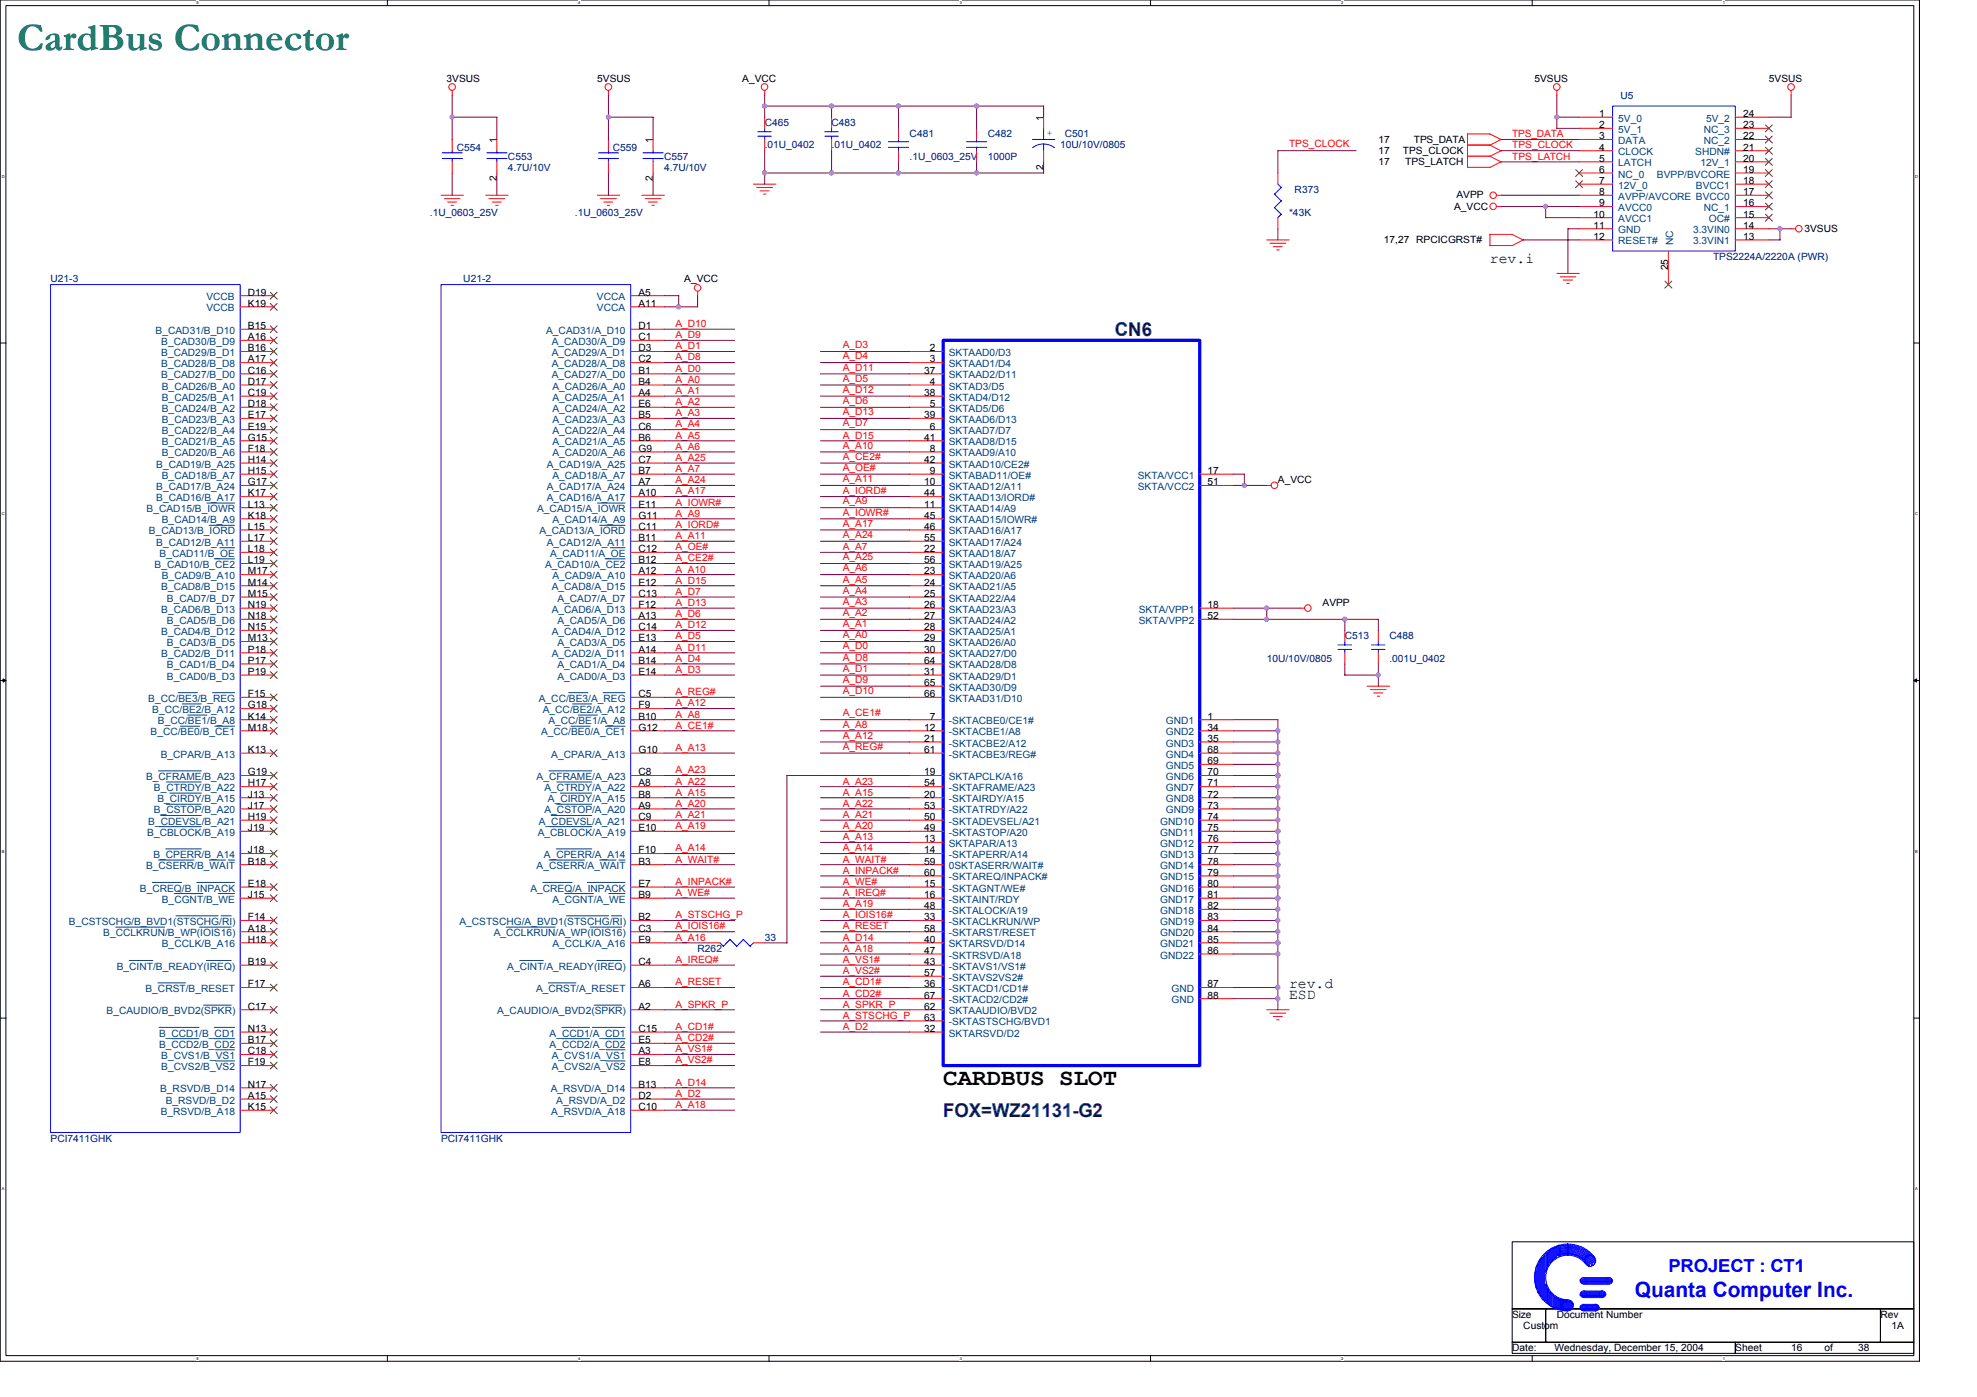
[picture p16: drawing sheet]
<svg xmlns="http://www.w3.org/2000/svg" width="297mm" height="210mm" viewBox="0 0 297 210" stroke-linecap="round" stroke-linejoin="round" font-family="sans-serif">
<defs><g id="words">
<text font-size="5.9" fill="#008040" x="2.6" y="7.6">CardBus Connector</text>
<text font-size="3.5" x="141.7" y="163.1">CARDBUS SLOT</text>
<text font-size="3.2" fill="#00f" x="245.6" y="194.9">Quanta Computer Inc.</text>
<g font-size="2.9" fill="#000080">
<text x="167.5" y="50.4">CN6</text>
<text x="141.7" y="167.8">FOX=WZ21131-G2</text>
</g>
<text font-size="2.7" fill="#00f" x="250.7" y="191.1">PROJECT : CT1</text>
<g font-size="2.2">
<text x="223.9" y="39.5">rev.i</text>
<text x="193.7" y="148.4">rev.d</text>
<text x="193.7" y="150.1">ESD</text>
</g>
<g font-size="1.5">
<text x="67.1" y="12.3">3VSUS</text>
<text x="89.7" y="12.3">5VSUS</text>
<text x="111.5" y="12.3">A_VCC</text>
<text x="230.5" y="12.3">5VSUS</text>
<text x="240.3" y="17.6">1</text>
<text x="261.9" y="17.6">24</text>
<text x="265.8" y="12.3">5VSUS</text>
<text x="74.6" y="21.5" transform="rotate(-90 74.6 21.5)">1</text>
<text x="98.1" y="21.5" transform="rotate(-90 98.1 21.5)">1</text>
<text x="156.8" y="18.1" transform="rotate(-90 156.8 18.1)">1</text>
<text x="207.1" y="23.2">17</text>
<text x="207.1" y="21.5">17</text>
<text x="210.8" y="23.2">TPS_CLOCK</text>
<text x="212.4" y="21.5">TPS_DATA</text>
<text x="240.3" y="19.3">2</text>
<text x="240.3" y="20.9">3</text>
<text x="240.3" y="22.6">4</text>
<text x="261.9" y="22.6">21</text>
<text x="261.9" y="20.9">22</text>
<text x="261.9" y="19.3">23</text>
<text x="74.6" y="27.2" transform="rotate(-90 74.6 27.2)">2</text>
<text x="98.1" y="27.2" transform="rotate(-90 98.1 27.2)">2</text>
<text x="156.8" y="25.6" transform="rotate(-90 156.8 25.6)">2</text>
<text x="207.1" y="24.8">17</text>
<text x="211.1" y="24.8">TPS_LATCH</text>
<text x="218.8" y="29.7">AVPP</text>
<text x="240.3" y="24.3">5</text>
<text x="240.3" y="26">6</text>
<text x="240.3" y="29.3">8</text>
<text x="240.3" y="27.6">7</text>
<text x="261.9" y="29.3">17</text>
<text x="261.9" y="27.6">18</text>
<text x="261.9" y="26">19</text>
<text x="261.9" y="24.3">20</text>
<text x="218.5" y="31.5">A_VCC</text>
<text x="239.4" y="32.7">10</text>
<text x="239.4" y="34.4">11</text>
<text x="240.3" y="31">9</text>
<text x="261.9" y="34.4">14</text>
<text x="261.9" y="32.7">15</text>
<text x="261.9" y="31">16</text>
<text x="271.1" y="34.9">3VSUS</text>
<text x="207.9" y="36.6">17,27 RPCICGRST#</text>
<text x="239.4" y="36">12</text>
<text x="250.7" y="40.6" transform="rotate(-90 250.7 40.6)">25</text>
<text x="261.9" y="36">13</text>
<text x="37.2" y="44.4">D19</text>
<text x="37.2" y="46.1">K19</text>
<text x="95.9" y="46.1">A11</text>
<text x="95.9" y="44.4">A5</text>
<text x="102.8" y="42.4">A_VCC</text>
<text x="37.2" y="49.4">B15</text>
<text x="37.2" y="51.1">A16</text>
<text x="37.2" y="52.8">B16</text>
<text x="95.9" y="52.8">D3</text>
<text x="95.9" y="51.1">C1</text>
<text x="95.9" y="49.4">D1</text>
<text x="139.7" y="52.8">2</text>
<text x="37.2" y="54.5">A17</text>
<text x="37.2" y="56.2">C16</text>
<text x="37.2" y="57.8">D17</text>
<text x="37.2" y="59.5">C19</text>
<text x="95.9" y="59.5">A4</text>
<text x="95.9" y="57.8">B4</text>
<text x="95.9" y="56.2">B1</text>
<text x="95.9" y="54.5">C2</text>
<text x="138.8" y="56.2">37</text>
<text x="138.8" y="59.5">38</text>
<text x="139.7" y="54.5">3</text>
<text x="139.7" y="57.8">4</text>
<text x="37.2" y="61.2">D18</text>
<text x="37.2" y="62.8">E17</text>
<text x="37.2" y="64.5">E19</text>
<text x="95.9" y="64.5">C6</text>
<text x="95.9" y="62.8">B5</text>
<text x="95.9" y="61.2">E6</text>
<text x="138.8" y="62.8">39</text>
<text x="139.7" y="61.2">5</text>
<text x="139.7" y="64.5">6</text>
<text x="37.2" y="66.2">G15</text>
<text x="37.2" y="67.9">F18</text>
<text x="37.2" y="69.6">H14</text>
<text x="37.2" y="71.2">H15</text>
<text x="95.9" y="71.2">B7</text>
<text x="95.9" y="69.6">C7</text>
<text x="95.9" y="67.9">G9</text>
<text x="95.9" y="66.2">B6</text>
<text x="138.8" y="66.2">41</text>
<text x="138.8" y="69.6">42</text>
<text x="139.7" y="67.9">8</text>
<text x="139.7" y="71.2">9</text>
<text x="181.4" y="71.2">17</text>
<text x="37.2" y="72.9">G17</text>
<text x="37.2" y="74.6">K17</text>
<text x="37.2" y="76.3">L13</text>
<text x="37.2" y="77.9">K18</text>
<text x="95.9" y="76.3">E11</text>
<text x="95.9" y="77.9">G11</text>
<text x="95.9" y="74.6">A10</text>
<text x="95.9" y="72.9">A7</text>
<text x="138.8" y="72.9">10</text>
<text x="138.8" y="74.6">44</text>
<text x="138.8" y="76.3">11</text>
<text x="138.8" y="77.9">45</text>
<text x="181.4" y="72.9">51</text>
<text x="192" y="72.6">A_VCC</text>
<text x="37.2" y="79.6">L15</text>
<text x="37.2" y="81.3">L17</text>
<text x="37.2" y="83">L18</text>
<text x="95.9" y="83">C12</text>
<text x="95.9" y="79.6">C11</text>
<text x="95.9" y="81.3">B11</text>
<text x="138.8" y="79.6">46</text>
<text x="138.8" y="81.3">55</text>
<text x="138.8" y="83">22</text>
<text x="37.2" y="84.6">L19</text>
<text x="37.2" y="86.3">M17</text>
<text x="37.2" y="88">M14</text>
<text x="37.2" y="89.7">M15</text>
<text x="95.9" y="89.7">C13</text>
<text x="95.9" y="88">E12</text>
<text x="95.9" y="86.3">A12</text>
<text x="95.9" y="84.6">B12</text>
<text x="138.8" y="84.6">56</text>
<text x="138.8" y="86.3">23</text>
<text x="138.8" y="88">24</text>
<text x="138.8" y="89.7">25</text>
<text x="37.2" y="91.4">N19</text>
<text x="37.2" y="93">N18</text>
<text x="37.2" y="94.7">N15</text>
<text x="95.9" y="94.7">C14</text>
<text x="95.9" y="91.4">F12</text>
<text x="95.9" y="93">A13</text>
<text x="138.8" y="91.4">26</text>
<text x="138.8" y="93">27</text>
<text x="138.8" y="94.7">28</text>
<text x="181.4" y="91.4">18</text>
<text x="181.4" y="93">52</text>
<text x="198.7" y="91.1">AVPP</text>
<text x="37.2" y="96.4">M13</text>
<text x="37.2" y="98.1">P18</text>
<text x="37.2" y="99.7">P17</text>
<text x="37.2" y="101.4">P19</text>
<text x="95.9" y="101.4">E14</text>
<text x="95.9" y="98.1">A14</text>
<text x="95.9" y="99.7">B14</text>
<text x="95.9" y="96.4">E13</text>
<text x="138.8" y="96.4">29</text>
<text x="138.8" y="98.1">30</text>
<text x="138.8" y="99.7">64</text>
<text x="138.8" y="101.4">31</text>
<text x="37.2" y="104.8">F15</text>
<text x="37.2" y="106.4">G18</text>
<text x="95.9" y="106.4">F9</text>
<text x="95.9" y="104.8">C5</text>
<text x="138.8" y="103.1">65</text>
<text x="138.8" y="104.8">66</text>
<text x="37.2" y="108.1">K14</text>
<text x="37.2" y="109.8">M18</text>
<text x="37.2" y="113.1">K13</text>
<text x="95.9" y="109.8">G12</text>
<text x="95.9" y="108.1">B10</text>
<text x="95.9" y="113.1">G10</text>
<text x="138.8" y="109.8">12</text>
<text x="138.8" y="111.5">21</text>
<text x="138.8" y="113.1">61</text>
<text x="139.7" y="108.1">7</text>
<text x="181.4" y="108.1">1</text>
<text x="181.4" y="109.8">34</text>
<text x="181.4" y="111.5">35</text>
<text x="181.4" y="113.1">68</text>
<text x="37.2" y="116.5">G19</text>
<text x="37.2" y="118.2">H17</text>
<text x="37.2" y="119.8">J13</text>
<text x="95.9" y="118.2">A8</text>
<text x="95.9" y="119.8">B8</text>
<text x="95.9" y="116.5">C8</text>
<text x="138.8" y="116.5">19</text>
<text x="138.8" y="118.2">54</text>
<text x="138.8" y="119.8">20</text>
<text x="181.4" y="114.8">69</text>
<text x="181.4" y="116.5">70</text>
<text x="181.4" y="118.2">71</text>
<text x="181.4" y="119.8">72</text>
<text x="37.2" y="121.5">J17</text>
<text x="37.2" y="123.2">H19</text>
<text x="37.2" y="124.9">J19</text>
<text x="95.9" y="124.9">E10</text>
<text x="95.9" y="121.5">A9</text>
<text x="95.9" y="123.2">C9</text>
<text x="138.8" y="121.5">53</text>
<text x="138.8" y="123.2">50</text>
<text x="138.8" y="124.9">49</text>
<text x="181.4" y="121.5">73</text>
<text x="181.4" y="123.2">74</text>
<text x="181.4" y="124.9">75</text>
<text x="37.2" y="128.2">J18</text>
<text x="37.2" y="129.9">B18</text>
<text x="95.9" y="128.2">F10</text>
<text x="95.9" y="129.9">B3</text>
<text x="138.8" y="126.6">13</text>
<text x="138.8" y="128.2">14</text>
<text x="138.8" y="129.9">59</text>
<text x="138.8" y="131.6">60</text>
<text x="181.4" y="126.6">76</text>
<text x="181.4" y="128.2">77</text>
<text x="181.4" y="129.9">78</text>
<text x="181.4" y="131.6">79</text>
<text x="37.2" y="133.3">E18</text>
<text x="37.2" y="134.9">J15</text>
<text x="95.9" y="134.9">B9</text>
<text x="95.9" y="133.3">E7</text>
<text x="138.8" y="133.3">15</text>
<text x="138.8" y="134.9">16</text>
<text x="138.8" y="136.6">48</text>
<text x="181.4" y="133.3">80</text>
<text x="181.4" y="134.9">81</text>
<text x="181.4" y="136.6">82</text>
<text x="37.2" y="138.3">F14</text>
<text x="37.2" y="140">A18</text>
<text x="37.2" y="141.6">H18</text>
<text x="95.9" y="141.6">E9</text>
<text x="95.9" y="138.3">B2</text>
<text x="95.9" y="140">C3</text>
<text x="138.8" y="138.3">33</text>
<text x="138.8" y="140">58</text>
<text x="138.8" y="141.6">40</text>
<text x="138.8" y="143.3">47</text>
<text x="181.4" y="138.3">83</text>
<text x="181.4" y="140">84</text>
<text x="181.4" y="141.6">85</text>
<text x="181.4" y="143.3">86</text>
<text x="37.2" y="145">B19</text>
<text x="37.2" y="148.4">F17</text>
<text x="95.9" y="148.4">A6</text>
<text x="95.9" y="145">C4</text>
<text x="138.8" y="145">43</text>
<text x="138.8" y="146.7">57</text>
<text x="138.8" y="148.4">36</text>
<text x="181.4" y="148.4">87</text>
<text x="37.2" y="151.7">C17</text>
<text x="37.2" y="155">N13</text>
<text x="95.9" y="155">C15</text>
<text x="95.9" y="151.7">A2</text>
<text x="138.8" y="150">67</text>
<text x="138.8" y="153.4">63</text>
<text x="138.8" y="155">32</text>
<text x="138.8" y="151.7">62</text>
<text x="181.4" y="150">88</text>
<text x="37.2" y="156.7">B17</text>
<text x="37.2" y="158.4">C18</text>
<text x="37.2" y="160.1">F19</text>
<text x="95.9" y="160.1">E8</text>
<text x="95.9" y="158.4">A3</text>
<text x="95.9" y="156.7">E5</text>
<text x="37.2" y="163.4">N17</text>
<text x="37.2" y="165.1">A15</text>
<text x="37.2" y="166.8">K15</text>
<text x="95.9" y="163.4">B13</text>
<text x="95.9" y="166.8">C10</text>
<text x="95.9" y="165.1">D2</text>
<text x="227.2" y="198">Size</text>
<text x="227.2" y="203">Date:</text>
<text x="228.9" y="199.7">Custom</text>
<text x="233.6" y="203">Wednesday, December 15, 2004</text>
<text x="233.9" y="198">Document Number</text>
<text x="260.7" y="203">Sheet</text>
<text x="269.1" y="203">16</text>
<text x="274.1" y="203">of</text>
<text x="279.2" y="203">38</text>
<text x="282.5" y="198">Rev</text>
<text x="284.2" y="199.7">1A</text>
</g>
<g font-size="1.5" fill="#000080">
<text x="243.5" y="14.9">U5</text>
<text x="68.6" y="22.6">C554</text>
<text x="92.1" y="22.6">C559</text>
<text x="114.9" y="19">C465</text>
<text x="114.9" y="22.3">.01U_0402</text>
<text x="124.9" y="19">C483</text>
<text x="124.9" y="22.3">.01U_0402</text>
<text x="136.7" y="20.6">C481</text>
<text x="148.4" y="20.6">C482</text>
<text x="159.3" y="22.3">10U/10V/0805</text>
<text x="160" y="20.6">C501</text>
<text x="76.3" y="24">C553</text>
<text x="76.3" y="25.7">4.7U/10V</text>
<text x="99.8" y="24">C557</text>
<text x="99.8" y="25.7">4.7U/10V</text>
<text x="136.7" y="24">.1U_0603_25V</text>
<text x="148.4" y="24">1000P</text>
<text x="194.5" y="29">R373</text>
<text x="64.6" y="32.4">.1U_0603_25V</text>
<text x="86.4" y="32.4">.1U_0603_25V</text>
<text x="193.7" y="32.4">*43K</text>
<text x="257.4" y="39.1">TPS2224A/2220A (PWR)</text>
<text x="7.6" y="42.4">U21-3</text>
<text x="69.6" y="42.4">U21-2</text>
<text x="190.3" y="99.4">10U/10V/0805</text>
<text x="202.1" y="96.1">C513</text>
<text x="208.8" y="96.1">C488</text>
<text x="208.8" y="99.4">.001U_0402</text>
<text x="104.8" y="143">R262</text>
<text x="114.9" y="141.4">33</text>
<text x="7.6" y="171.5">PCI7411GHK</text>
<text x="66.3" y="171.5">PCI7411GHK</text>
</g>
<text font-size="1.5" fill="#00f" x="157.3" y="20.5">+</text>
<g font-size="1.5" fill="#f00">
<text x="193.7" y="22.1">TPS_CLOCK</text>
<text x="227.2" y="22.3">TPS_CLOCK</text>
<text x="227.2" y="20.6">TPS_DATA</text>
<text x="227.2" y="24">TPS_LATCH</text>
<text x="101.5" y="49.1">A_D10</text>
<text x="101.5" y="50.8">A_D9</text>
<text x="101.5" y="52.5">A_D1</text>
<text x="126.6" y="54">A_D4</text>
<text x="126.6" y="52.3">A_D3</text>
<text x="101.5" y="59.2">A_A1</text>
<text x="101.5" y="54.2">A_D8</text>
<text x="101.5" y="57.5">A_A0</text>
<text x="101.5" y="55.8">A_D0</text>
<text x="126.6" y="59">A_D12</text>
<text x="126.6" y="55.7">A_D11</text>
<text x="126.6" y="57.4">A_D5</text>
<text x="101.5" y="62.5">A_A3</text>
<text x="101.5" y="65.9">A_A5</text>
<text x="101.5" y="64.2">A_A4</text>
<text x="101.5" y="60.9">A_A2</text>
<text x="126.6" y="65.9">A_D15</text>
<text x="126.6" y="62.4">A_D13</text>
<text x="126.6" y="60.7">A_D6</text>
<text x="126.6" y="64.1">A_D7</text>
<text x="101.5" y="70.9">A_A7</text>
<text x="101.5" y="67.6">A_A6</text>
<text x="101.5" y="69.3">A_A25</text>
<text x="126.6" y="69.1">A_CE2#</text>
<text x="126.6" y="67.4">A_A10</text>
<text x="126.6" y="70.8">A_OE#</text>
<text x="101.5" y="76">A_IOWR#</text>
<text x="101.5" y="77.6">A_A9</text>
<text x="101.5" y="74.3">A_A17</text>
<text x="101.5" y="72.6">A_A24</text>
<text x="126.6" y="77.5">A_IOWR#</text>
<text x="126.6" y="75.8">A_A9</text>
<text x="126.6" y="72.4">A_A11</text>
<text x="126.6" y="74.3">A_IORD#</text>
<text x="101.5" y="82.7">A_OE#</text>
<text x="101.5" y="79.3">A_IORD#</text>
<text x="101.5" y="81">A_A11</text>
<text x="126.6" y="80.8">A_A24</text>
<text x="126.6" y="79.1">A_A17</text>
<text x="126.6" y="82.7">A_A7</text>
<text x="101.5" y="86">A_A10</text>
<text x="101.5" y="87.7">A_D15</text>
<text x="101.5" y="89.4">A_D7</text>
<text x="101.5" y="84.3">A_CE2#</text>
<text x="126.6" y="87.5">A_A5</text>
<text x="126.6" y="85.9">A_A6</text>
<text x="126.6" y="84.2">A_A25</text>
<text x="126.6" y="89.2">A_A4</text>
<text x="101.5" y="92.7">A_D6</text>
<text x="101.5" y="91.1">A_D13</text>
<text x="101.5" y="94.4">A_D12</text>
<text x="126.6" y="90.9">A_A3</text>
<text x="126.6" y="92.6">A_A2</text>
<text x="126.6" y="95.9">A_A0</text>
<text x="126.6" y="94.2">A_A1</text>
<text x="101.5" y="96.1">A_D5</text>
<text x="101.5" y="101.1">A_D3</text>
<text x="101.5" y="99.4">A_D4</text>
<text x="101.5" y="97.7">A_D11</text>
<text x="126.6" y="97.6">A_D0</text>
<text x="126.6" y="100.9">A_D1</text>
<text x="126.6" y="99.3">A_D8</text>
<text x="101.5" y="104.5">A_REG#</text>
<text x="101.5" y="106.1">A_A12</text>
<text x="101.5" y="107.8">A_A8</text>
<text x="126.6" y="102.6">A_D9</text>
<text x="126.6" y="107.7">A_CE1#</text>
<text x="126.6" y="104.3">A_D10</text>
<text x="101.5" y="112.8">A_A13</text>
<text x="101.5" y="109.5">A_CE1#</text>
<text x="126.6" y="111">A_A12</text>
<text x="126.6" y="112.7">A_REG#</text>
<text x="126.6" y="109.3">A_A8</text>
<text x="101.5" y="119.5">A_A15</text>
<text x="101.5" y="116.2">A_A23</text>
<text x="101.5" y="117.9">A_A22</text>
<text x="126.6" y="117.9">A_A23</text>
<text x="126.6" y="119.6">A_A15</text>
<text x="101.5" y="124.6">A_A19</text>
<text x="101.5" y="122.9">A_A21</text>
<text x="101.5" y="121.2">A_A20</text>
<text x="126.6" y="121.2">A_A22</text>
<text x="126.6" y="124.6">A_A20</text>
<text x="126.6" y="122.9">A_A21</text>
<text x="101.5" y="129.6">A_WAIT#</text>
<text x="101.5" y="127.9">A_A14</text>
<text x="126.6" y="131.3">A_INPACK#</text>
<text x="126.6" y="126.3">A_A13</text>
<text x="126.6" y="127.9">A_A14</text>
<text x="126.6" y="129.6">A_WAIT#</text>
<text x="101.5" y="133">A_INPACK#</text>
<text x="101.5" y="138">A_STSCHG_P</text>
<text x="101.5" y="134.6">A_WE#</text>
<text x="126.6" y="138">A_IOIS16#</text>
<text x="126.6" y="134.6">A_IREQ#</text>
<text x="126.6" y="136.3">A_A19</text>
<text x="126.6" y="133">A_WE#</text>
<text x="101.5" y="139.7">A_IOIS16#</text>
<text x="101.5" y="141.4">A_A16</text>
<text x="126.6" y="139.7">A_RESET</text>
<text x="126.6" y="143">A_A18</text>
<text x="126.6" y="141.4">A_D14</text>
<text x="101.5" y="144.7">A_IREQ#</text>
<text x="101.5" y="148">A_RESET</text>
<text x="126.6" y="146.4">A_VS2#</text>
<text x="126.6" y="149.7">A_CD2#</text>
<text x="126.6" y="144.7">A_VS1#</text>
<text x="126.6" y="148">A_CD1#</text>
<text x="101.5" y="154.7">A_CD1#</text>
<text x="101.5" y="151.4">A_SPKR_P</text>
<text x="126.6" y="153.1">A_STSCHG_P</text>
<text x="126.6" y="154.8">A_D2</text>
<text x="126.6" y="151.4">A_SPKR_P</text>
<text x="101.5" y="156.4">A_CD2#</text>
<text x="101.5" y="159.8">A_VS2#</text>
<text x="101.5" y="158.1">A_VS1#</text>
<text x="101.5" y="164.8">A_D2</text>
<text x="101.5" y="166.5">A_A18</text>
<text x="101.5" y="163.1">A_D14</text>
</g>
<g font-size="1.5" fill="#004080">
<text x="243.1" y="18.3">5V_0</text>
<text x="243.1" y="20">5V_1</text>
<text x="243.1" y="21.6">DATA</text>
<text x="243.1" y="23.3">CLOCK</text>
<text x="254.7" y="23.3">SHDN#</text>
<text x="256" y="21.6">NC_2</text>
<text x="256" y="20">NC_3</text>
<text x="256.3" y="18.3">5V_2</text>
<text x="243.1" y="25">LATCH</text>
<text x="243.1" y="26.7">NC_0</text>
<text x="243.1" y="28.3">12V_0</text>
<text x="249" y="26.7">BVPP/BVCORE</text>
<text x="254.8" y="28.3">BVCC1</text>
<text x="255.5" y="25">12V_1</text>
<text x="243.1" y="30">AVPP/AVCORE BVCC0</text>
<text x="243.1" y="31.7">AVCC0</text>
<text x="243.1" y="33.4">AVCC1</text>
<text x="243.1" y="35.1">GND</text>
<text x="254.4" y="35.1">3.3VIN0</text>
<text x="256" y="31.7">NC_1</text>
<text x="256.7" y="33.4">OC#</text>
<text x="243.1" y="36.7">RESET#</text>
<text x="251.4" y="36.9" transform="rotate(-90 251.4 36.9)">NC</text>
<text x="254.4" y="36.7">3.3VIN1</text>
<text x="31" y="45.1">VCCB</text>
<text x="31" y="46.8">VCCB</text>
<text x="89.7" y="46.8">VCCA</text>
<text x="89.7" y="45.1">VCCA</text>
<text x="23.4" y="50.1">B_CAD31/B_D10</text>
<text x="24.2" y="51.8">B_CAD30/B_D9</text>
<text x="24.2" y="53.5">B_CAD29/B_D1</text>
<text x="82.1" y="50.1">A_CAD31/A_D10</text>
<text x="82.9" y="53.5">A_CAD29/A_D1</text>
<text x="82.9" y="51.8">A_CAD30/A_D9</text>
<text x="142.6" y="53.5">SKTAAD0/D3</text>
<text x="24.2" y="55.2">B_CAD28/B_D8</text>
<text x="24.2" y="56.9">B_CAD27/B_D0</text>
<text x="24.3" y="58.5">B_CAD26/B_A0</text>
<text x="82.9" y="56.9">A_CAD27/A_D0</text>
<text x="82.9" y="55.2">A_CAD28/A_D8</text>
<text x="83" y="58.5">A_CAD26/A_A0</text>
<text x="142.6" y="55.2">SKTAAD1/D4</text>
<text x="142.6" y="56.9">SKTAAD2/D11</text>
<text x="142.6" y="58.5">SKTAD3/D5</text>
<text x="24.3" y="60.2">B_CAD25/B_A1</text>
<text x="24.3" y="61.9">B_CAD24/B_A2</text>
<text x="24.3" y="63.5">B_CAD23/B_A3</text>
<text x="24.3" y="65.2">B_CAD22/B_A4</text>
<text x="83" y="65.2">A_CAD22/A_A4</text>
<text x="83" y="63.5">A_CAD23/A_A3</text>
<text x="83" y="61.9">A_CAD24/A_A2</text>
<text x="83" y="60.2">A_CAD25/A_A1</text>
<text x="142.6" y="60.2">SKTAD4/D12</text>
<text x="142.6" y="61.9">SKTAD5/D6</text>
<text x="142.6" y="63.5">SKTAAD6/D13</text>
<text x="142.6" y="65.2">SKTAAD7/D7</text>
<text x="23.5" y="70.3">B_CAD19/B_A25</text>
<text x="24.3" y="66.9">B_CAD21/B_A5</text>
<text x="24.3" y="68.6">B_CAD20/B_A6</text>
<text x="24.3" y="71.9">B_CAD18/B_A7</text>
<text x="82.1" y="70.3">A_CAD19/A_A25</text>
<text x="83" y="68.6">A_CAD20/A_A6</text>
<text x="83" y="66.9">A_CAD21/A_A5</text>
<text x="83" y="71.9">A_CAD18/A_A7</text>
<text x="142.6" y="66.9">SKTAAD8/D15</text>
<text x="142.6" y="68.6">SKTAAD9/A10</text>
<text x="142.6" y="70.3">SKTAAD10/CE2#</text>
<text x="142.6" y="71.9">SKTABAD11/OE#</text>
<text x="170.9" y="71.9">SKTA/VCC1</text>
<text x="22" y="77">B_CAD15/B_IOWR</text>
<text x="23.5" y="73.6">B_CAD17/B_A24</text>
<text x="23.5" y="75.3">B_CAD16/B_A17</text>
<text x="80.7" y="77">A_CAD15/A_IOWR</text>
<text x="82.1" y="75.3">A_CAD16/A_A17</text>
<text x="82.1" y="73.6">A_CAD17/A_A24</text>
<text x="142.6" y="73.6">SKTAAD12/A11</text>
<text x="142.6" y="75.3">SKTAAD13/IORD#</text>
<text x="142.6" y="77">SKTAAD14/A9</text>
<text x="170.9" y="73.6">SKTA/VCC2</text>
<text x="22.4" y="80.3">B_CAD13/B_IORD</text>
<text x="23.5" y="82">B_CAD12/B_A11</text>
<text x="24" y="83.7">B_CAD11/B_OE</text>
<text x="24.3" y="78.6">B_CAD14/B_A9</text>
<text x="81" y="80.3">A_CAD13/A_IORD</text>
<text x="82.1" y="82">A_CAD12/A_A11</text>
<text x="82.7" y="83.7">A_CAD11/A_OE</text>
<text x="83" y="78.6">A_CAD14/A_A9</text>
<text x="142.6" y="78.6">SKTAAD15/IOWR#</text>
<text x="142.6" y="80.3">SKTAAD16/A17</text>
<text x="142.6" y="82">SKTAAD17/A24</text>
<text x="142.6" y="83.7">SKTAAD18/A7</text>
<text x="23.2" y="85.3">B_CAD10/B_CE2</text>
<text x="24.2" y="88.7">B_CAD8/B_D15</text>
<text x="24.3" y="87">B_CAD9/B_A10</text>
<text x="81.9" y="85.3">A_CAD10/A_CE2</text>
<text x="82.9" y="88.7">A_CAD8/A_D15</text>
<text x="83" y="87">A_CAD9/A_A10</text>
<text x="142.6" y="85.3">SKTAAD19/A25</text>
<text x="142.6" y="87">SKTAAD20/A6</text>
<text x="142.6" y="88.7">SKTAAD21/A5</text>
<text x="24.2" y="92.1">B_CAD6/B_D13</text>
<text x="24.2" y="95.4">B_CAD4/B_D12</text>
<text x="25.1" y="90.4">B_CAD7/B_D7</text>
<text x="25.1" y="93.7">B_CAD5/B_D6</text>
<text x="82.9" y="95.4">A_CAD4/A_D12</text>
<text x="82.9" y="92.1">A_CAD6/A_D13</text>
<text x="83.8" y="93.7">A_CAD5/A_D6</text>
<text x="83.8" y="90.4">A_CAD7/A_D7</text>
<text x="142.6" y="90.4">SKTAAD22/A4</text>
<text x="142.6" y="92.1">SKTAAD23/A3</text>
<text x="142.6" y="93.7">SKTAAD24/A2</text>
<text x="142.6" y="95.4">SKTAAD25/A1</text>
<text x="171.1" y="92.1">SKTA/VPP1</text>
<text x="171.1" y="93.7">SKTA/VPP2</text>
<text x="24.2" y="98.8">B_CAD2/B_D11</text>
<text x="25.1" y="97.1">B_CAD3/B_D5</text>
<text x="25.1" y="100.4">B_CAD1/B_D4</text>
<text x="82.9" y="98.8">A_CAD2/A_D11</text>
<text x="83.8" y="100.4">A_CAD1/A_D4</text>
<text x="83.8" y="97.1">A_CAD3/A_D5</text>
<text x="142.6" y="97.1">SKTAAD26/A0</text>
<text x="142.6" y="98.8">SKTAAD27/D0</text>
<text x="142.6" y="100.4">SKTAAD28/D8</text>
<text x="22.3" y="105.5">B_CC/BE3/B_REG</text>
<text x="22.9" y="107.1">B_CC/BE2/B_A12</text>
<text x="25.1" y="102.1">B_CAD0/B_D3</text>
<text x="81" y="105.5">A_CC/BE3/A_REG</text>
<text x="81.6" y="107.1">A_CC/BE2/A_A12</text>
<text x="83.8" y="102.1">A_CAD0/A_D3</text>
<text x="142.6" y="102.1">SKTAAD29/D1</text>
<text x="142.6" y="103.8">SKTAAD30/D9</text>
<text x="142.6" y="105.5">SKTAAD31/D10</text>
<text x="22.6" y="110.5">B_CC/BE0/B_CE1</text>
<text x="23.7" y="108.8">B_CC/BE1/B_A8</text>
<text x="24.1" y="113.8">B_CPAR/B_A13</text>
<text x="81.3" y="110.5">A_CC/BE0/A_CE1</text>
<text x="82.4" y="108.8">A_CC/BE1/A_A8</text>
<text x="82.8" y="113.8">A_CPAR/A_A13</text>
<text x="142.6" y="108.8">-SKTACBE0/CE1#</text>
<text x="142.6" y="110.5">-SKTACBE1/A8</text>
<text x="142.6" y="112.2">-SKTACBE2/A12</text>
<text x="142.6" y="113.8">-SKTACBE3/REG#</text>
<text x="175.2" y="108.8">GND1</text>
<text x="175.2" y="110.5">GND2</text>
<text x="175.2" y="112.2">GND3</text>
<text x="175.2" y="113.8">GND4</text>
<text x="21.9" y="117.2">B_CFRAME/B_A23</text>
<text x="23.1" y="118.9">B_CTRDY/B_A22</text>
<text x="80.6" y="117.2">A_CFRAME/A_A23</text>
<text x="81.8" y="118.9">A_CTRDY/A_A22</text>
<text x="142.6" y="117.2">SKTAPCLK/A16</text>
<text x="142.6" y="118.9">-SKTAFRAME/A23</text>
<text x="175.2" y="115.5">GND5</text>
<text x="175.2" y="117.2">GND6</text>
<text x="175.2" y="118.9">GND7</text>
<text x="22.1" y="125.6">B_CBLOCK/B_A19</text>
<text x="22.3" y="123.9">B_CDEVSL/B_A21</text>
<text x="23.1" y="122.2">B_CSTOP/B_A20</text>
<text x="23.6" y="120.5">B_CIRDY/B_A15</text>
<text x="80.8" y="125.6">A_CBLOCK/A_A19</text>
<text x="81" y="123.9">A_CDEVSL/A_A21</text>
<text x="81.8" y="122.2">A_CSTOP/A_A20</text>
<text x="82.3" y="120.5">A_CIRDY/A_A15</text>
<text x="142.6" y="120.5">-SKTAIRDY/A15</text>
<text x="142.6" y="122.2">-SKTATRDY/A22</text>
<text x="142.6" y="123.9">-SKTADEVSEL/A21</text>
<text x="142.6" y="125.6">-SKTASTOP/A20</text>
<text x="174.3" y="123.9">GND10</text>
<text x="174.3" y="125.6">GND11</text>
<text x="175.2" y="120.5">GND8</text>
<text x="175.2" y="122.2">GND9</text>
<text x="21.9" y="130.6">B_CSERR/B_WAIT</text>
<text x="23" y="128.9">B_CPERR/B_A14</text>
<text x="80.6" y="130.6">A_CSERR/A_WAIT</text>
<text x="81.7" y="128.9">A_CPERR/A_A14</text>
<text x="142.6" y="127.3">SKTAPAR/A13</text>
<text x="142.6" y="128.9">-SKTAPERR/A14</text>
<text x="142.6" y="130.6">0SKTASERR/WAIT#</text>
<text x="174.3" y="127.3">GND12</text>
<text x="174.3" y="128.9">GND13</text>
<text x="174.3" y="130.6">GND14</text>
<text x="21" y="134">B_CREQ/B_INPACK</text>
<text x="24.3" y="135.6">B_CGNT/B_WE</text>
<text x="79.7" y="134">A_CREQ/A_INPACK</text>
<text x="83" y="135.6">A_CGNT/A_WE</text>
<text x="142.6" y="132.3">-SKTAREQ/INPACK#</text>
<text x="142.6" y="134">-SKTAGNT/WE#</text>
<text x="142.6" y="135.6">-SKTAINT/RDY</text>
<text x="142.6" y="137.3">-SKTALOCK/A19</text>
<text x="174.3" y="132.3">GND15</text>
<text x="174.3" y="134">GND16</text>
<text x="174.3" y="135.6">GND17</text>
<text x="174.3" y="137.3">GND18</text>
<text x="10.3" y="139">B_CSTSCHG/B_BVD1(STSCHG/RI)</text>
<text x="15.5" y="140.7">B_CCLKRUN/B_WP(IOIS16)</text>
<text x="24.3" y="142.3">B_CCLK/B_A16</text>
<text x="69" y="139">A_CSTSCHG/A_BVD1(STSCHG/RI)</text>
<text x="74.2" y="140.7">A_CCLKRUN/A_WP(IOIS16)</text>
<text x="83" y="142.3">A_CCLK/A_A16</text>
<text x="142.6" y="139">-SKTACLKRUN/WP</text>
<text x="142.6" y="140.7">-SKTARST/RESET</text>
<text x="142.6" y="142.3">SKTARSVD/D14</text>
<text x="174.3" y="139">GND19</text>
<text x="174.3" y="140.7">GND20</text>
<text x="174.3" y="142.3">GND21</text>
<text x="17.5" y="145.7">B_CINT/B_READY(IREQ)</text>
<text x="21.9" y="149.1">B_CRST/B_RESET</text>
<text x="76.2" y="145.7">A_CINT/A_READY(IREQ)</text>
<text x="80.5" y="149.1">A_CRST/A_RESET</text>
<text x="142.6" y="144">-SKTRSVD/A18</text>
<text x="142.6" y="145.7">-SKTAVS1/VS1#</text>
<text x="142.6" y="147.4">-SKTAVS2VS2#</text>
<text x="142.6" y="149.1">-SKTACD1/CD1#</text>
<text x="174.3" y="144">GND22</text>
<text x="176" y="149.1">GND</text>
<text x="16" y="152.4">B_CAUDIO/B_BVD2(SPKR)</text>
<text x="23.9" y="155.7">B_CCD1/B_CD1</text>
<text x="74.7" y="152.4">A_CAUDIO/A_BVD2(SPKR)</text>
<text x="82.6" y="155.7">A_CCD1/A_CD1</text>
<text x="142.6" y="150.7">-SKTACD2/CD2#</text>
<text x="142.6" y="154.1">-SKTASTSCHG/BVD1</text>
<text x="142.6" y="155.7">SKTARSVD/D2</text>
<text x="142.6" y="152.4">SKTAAUDIO/BVD2</text>
<text x="176" y="150.7">GND</text>
<text x="23.9" y="157.4">B_CCD2/B_CD2</text>
<text x="24.2" y="159.1">B_CVS1/B_VS1</text>
<text x="24.2" y="160.8">B_CVS2/B_VS2</text>
<text x="82.6" y="157.4">A_CCD2/A_CD2</text>
<text x="82.9" y="159.1">A_CVS1/A_VS1</text>
<text x="82.9" y="160.8">A_CVS2/A_VS2</text>
<text x="24.1" y="164.1">B_RSVD/B_D14</text>
<text x="24.1" y="167.5">B_RSVD/B_A18</text>
<text x="24.9" y="165.8">B_RSVD/B_D2</text>
<text x="82.7" y="164.1">A_RSVD/A_D14</text>
<text x="82.8" y="167.5">A_RSVD/A_A18</text>
<text x="83.6" y="165.8">A_RSVD/A_D2</text>
</g>
<g font-size=".6">
<text x="29.5" y=".6">5</text>
<text x="86.9" y=".6">4</text>
<text x="144.2" y=".6">3</text>
<text x="201.5" y=".6">2</text>
<text x="258.9" y=".6">1</text>
<text x=".3" y="26.7">D</text>
<text x="287.8" y="26.7">D</text>
<text x=".3" y="77.4">C</text>
<text x="287.8" y="77.4">C</text>
<text x=".3" y="128.1">B</text>
<text x="287.8" y="128.1">B</text>
<text x=".3" y="178.9">A</text>
<text x="287.8" y="178.9">A</text>
<text x="29.5" y="204.3">5</text>
<text x="86.9" y="204.3">4</text>
<text x="144.2" y="204.3">3</text>
<text x="201.5" y="204.3">2</text>
<text x="258.9" y="204.3">1</text>
</g>
</g></defs>
<path d="M0 0h288.4v204.5h-288.4zM.9 .8h286.6v202.9h-286.6z" fill="none" stroke="#000" stroke-width=".15"/>
<g fill="#fff">
<path d="M29.5 .1h.4v.7h-.4z"/>
<path d="M29.5 203.8h.4v.6h-.4z"/>
</g>
<path d="M58.2 0v.8M58.2 203.7v.8" fill="none" stroke="#000" stroke-width=".15"/>
<g fill="#fff">
<path d="M86.9 .1h.3v.7h-.3z"/>
<path d="M86.9 203.8h.3v.6h-.3z"/>
</g>
<path d="M115.5 0v.8M115.5 203.7v.8" fill="none" stroke="#000" stroke-width=".15"/>
<g fill="#fff">
<path d="M144.2 .1h.3v.7h-.3z"/>
<path d="M144.2 203.8h.3v.6h-.3z"/>
</g>
<path d="M172.9 0v.8M172.9 203.7v.8" fill="none" stroke="#000" stroke-width=".15"/>
<g fill="#fff">
<path d="M201.5 .1h.3v.7h-.3z"/>
<path d="M201.5 203.8h.3v.6h-.3z"/>
</g>
<path d="M230.2 0v.8M230.2 203.7v.8" fill="none" stroke="#000" stroke-width=".15"/>
<g fill="#fff">
<path d="M258.9 .1h.3v.7h-.3z"/>
<path d="M258.9 203.8h.3v.6h-.3z"/>
<path d="M.3 26.2h.4v.7h-.4z"/>
<path d="M287.8 26.2h.4v.7h-.4z"/>
<path d="M.3 76.9h.4v.7h-.4z"/>
<path d="M287.8 76.9h.4v.7h-.4z"/>
</g>
<path d="M0 51.5h.9M287.5 51.5h.9" fill="none" stroke="#000" stroke-width=".15"/>
<g fill="#fff">
<path d="M.3 127.6h.3v.7h-.3z"/>
<path d="M287.8 127.6h.3v.7h-.3z"/>
</g>
<path d="M0 102.3h.9M287.5 102.3h.9" fill="none" stroke="#000" stroke-width=".15"/>
<path d="M.5 102l.4 .3-.4 .2zM287.5 102.3l.5-.3v.5z" fill="#000" stroke="#000" stroke-width=".15"/>
<g fill="#fff">
<path d="M.3 178.3h.3v.7h-.3z"/>
<path d="M287.8 178.3h.3v.7h-.3z"/>
</g>
<path d="M0 153h.9M287.5 153h.9M227.2 196.7h5v5h-5zM227.2 186.6h60.3v10.1h-60.3zM232.2 196.7h50.3v5h-50.3zM282.5 196.7h5v5h-5zM227.2 201.7h33.5v1.6h-33.5zM260.7 201.7h26.8v1.6h-26.8z" fill="none" stroke="#000" stroke-width=".15"/>
<g fill="none" stroke="#f00" stroke-width=".15">
<path d="M67.9 13.6v.7M91.4 13.6v.7M114.9 13.6v.7M114.9 17.6v1.7M124.9 17.6v1.7M135 19.3v1.7M146.7 19.3v1.7M156.8 17.6v1.7M233.9 13.6v.7M237.3 17.6h5M237.3 19.3h5M260.7 17.6h5.1"/>
<path d="M260.7 19.3h5.1M269.1 13.6v.7M66.3 29.3h3.3M66.8 29.8h2.3M67.2 30.4h1.4M67.8 30.9h.3M67.9 21v1.6M67.9 24.3v1.7M73 29.3h3.3M73.5 29.8h2.3M74 30.4h1.3M74.5 30.9h.3"/>
<path d="M74.7 21v1.6M74.7 24.3v1.7M89.7 29.3h3.4M90.2 29.8h2.4M90.7 30.4h1.4M91.2 30.9h.4M91.4 21v1.6M91.4 24.3v1.7M96.4 29.3h3.4M96.9 29.8h2.4M97.4 30.4h1.4M98 30.9h.3"/>
<path d="M98.1 21v1.6M98.1 24.3v1.7M113.2 27.7h3.4M113.7 28.2h2.4M114.2 28.7h1.3M114.7 29.2h.4M114.9 21v1.6M124.9 21v1.6M135 22.6v1.7M146.7 22.6v1.7M156.8 22.6v1.7M190.3 36h3.4"/>
<path d="M190.8 36.6h2.4M191.3 37.1h1.4M191.8 37.5h.4M192 26v1.7M192 32.7v1.7M220.5 21.8h3.4l1.6 .9M220.5 23.5h3.4l1.6 .8M220.5 25.1h3.4M220.5 20.1v5M220.5 20.1h3.4l1.6 .9M223.8 36.9h3.4M223.9 35.2v1.7"/>
<path d="M223.9 35.2h3.3l1.7 .9M224.8 31h.7M224.8 29.3h.7M225.5 21l-1.7 .8M225.5 22.6l-1.7 .9M225.5 24.3l-1.7 .9M228.9 36l-1.7 .9M237.3 27.7h5M237.3 31h5M237.3 34.4h5M237.3 29.3h5M237.3 36h5"/>
<path d="M237.3 21h5M237.3 22.6h5M237.3 24.3h5M237.3 26h5M237.3 32.7h5M250.7 37.7v5.1M260.7 27.7h5.1M260.7 31h5.1M260.7 34.4h5.1M260.7 29.3h5.1M260.7 36h5.1M260.7 21h5.1"/>
<path d="M260.7 22.6h5.1M260.7 24.3h5.1M260.7 26h5.1M260.7 32.7h5.1M269.1 34.4h.7M36.1 59.5h5M36.1 57.8h5M36.1 56.2h5M36.1 54.5h5M36.1 52.8h5M36.1 51.1h5M36.1 49.5h5"/>
<path d="M36.1 46.1h5M36.1 44.4h5M94.8 59.5h5M94.8 57.8h5M94.8 56.2h5M94.8 54.5h5M94.8 52.8h5M94.8 51.1h5M94.8 49.5h5M94.8 46.1h5M94.8 44.4h5M104.8 43.8v.6"/>
<path d="M136.7 59.5h5M136.7 57.8h5M136.7 56.2h5M136.7 54.5h5M136.7 52.8h5M233.9 41.1h3.4M234.4 41.6h2.4M234.9 42.1h1.4M235.4 42.6h.4M36.1 72.9h5M36.1 79.6h5M36.1 76.3h5"/>
<path d="M36.1 78h5M36.1 74.6h5M36.1 71.2h5M36.1 69.6h5M36.1 67.9h5M36.1 66.2h5M36.1 64.6h5M36.1 62.9h5M36.1 61.2h5M94.8 72.9h5M94.8 79.6h5M94.8 76.3h5"/>
<path d="M94.8 78h5M94.8 74.6h5M94.8 71.2h5M94.8 69.6h5M94.8 67.9h5M94.8 66.2h5M94.8 64.6h5M94.8 62.9h5M94.8 61.2h5M136.7 72.9h5M136.7 79.6h5M136.7 76.3h5"/>
<path d="M136.7 78h5M136.7 74.6h5M136.7 71.2h5M136.7 69.6h5M136.7 67.9h5M136.7 66.2h5M136.7 64.6h5M136.7 62.9h5M136.7 61.2h5M180.3 72.9h5M180.3 71.2h5M190.3 72.9h.7"/>
<path d="M36.1 91.4h5M36.1 98.1h5M36.1 99.8h5M36.1 94.7h5M36.1 96.4h5M36.1 93h5M36.1 89.7h5M36.1 88h5M36.1 86.3h5M36.1 84.7h5M36.1 83h5M36.1 81.3h5"/>
<path d="M94.8 91.4h5M94.8 98.1h5M94.8 99.8h5M94.8 94.7h5M94.8 96.4h5M94.8 93h5M94.8 89.7h5M94.8 88h5M94.8 86.3h5M94.8 84.7h5M94.8 83h5M94.8 81.3h5"/>
<path d="M136.7 91.4h5M136.7 98.1h5M136.7 99.8h5M136.7 94.7h5M136.7 96.4h5M136.7 93h5M136.7 89.7h5M136.7 88h5M136.7 86.3h5M136.7 84.7h5M136.7 83h5M136.7 81.3h5"/>
<path d="M180.3 91.4h5M180.3 93h5M195.3 91.4h.7M202.1 94.7v1.7M202.1 98.1v1.7M207.1 94.7v1.7M207.1 98.1v1.7M36.1 101.4h5M36.1 109.8h5M36.1 108.1h5M36.1 113.2h5M36.1 118.2h5"/>
<path d="M36.1 119.9h5M36.1 116.5h5M36.1 106.5h5M36.1 104.8h5M94.8 101.4h5M94.8 109.8h5M94.8 108.1h5M94.8 113.2h5M94.8 118.2h5M94.8 119.9h5M94.8 116.5h5M94.8 106.5h5"/>
<path d="M94.8 104.8h5M136.7 103.1h5M136.7 101.4h5M136.7 109.8h5M136.7 108.1h5M136.7 113.2h5M136.7 118.2h5M136.7 119.9h5M136.7 116.5h5M136.7 104.8h5M136.7 111.5h5M180.3 109.8h5"/>
<path d="M180.3 108.1h5M180.3 113.2h5M180.3 118.2h5M180.3 119.9h5M180.3 116.5h5M180.3 111.5h5M180.3 114.9h5M205.4 103.1h3.4M205.9 103.6h2.4M206.4 104.1h1.3M206.9 104.6h.4M36.1 124.9h5"/>
<path d="M36.1 128.2h5M36.1 121.5h5M36.1 135h5M36.1 123.2h5M36.1 133.3h5M36.1 129.9h5M36.1 138.3h5M36.1 140h5M94.8 124.9h5M94.8 128.2h5M94.8 121.5h5M94.8 135h5"/>
<path d="M94.8 123.2h5M94.8 133.3h5M94.8 129.9h5M94.8 138.3h5M94.8 140h5M136.7 124.9h5M136.7 128.2h5M136.7 121.5h5M136.7 135h5M136.7 123.2h5M136.7 133.3h5M136.7 129.9h5"/>
<path d="M136.7 138.3h5M136.7 140h5M136.7 126.6h5M136.7 131.6h5M136.7 136.6h5M180.3 124.9h5M180.3 128.2h5M180.3 121.5h5M180.3 135h5M180.3 123.2h5M180.3 133.3h5M180.3 129.9h5"/>
<path d="M180.3 138.3h5M180.3 140h5M180.3 126.6h5M180.3 131.6h5M180.3 136.6h5M36.1 151.7h5M36.1 155.1h5M36.1 141.7h5M36.1 148.4h5M36.1 158.4h5M36.1 145h5M36.1 156.8h5"/>
<path d="M94.8 151.7h5M94.8 155.1h5M94.8 141.7h5M94.8 148.4h5M94.8 158.4h5M94.8 145h5M94.8 156.8h5M106.5 141.7h1.7M113.2 141.7h1.7M136.7 151.7h5M136.7 155.1h5M136.7 141.7h5"/>
<path d="M136.7 148.4h5M136.7 145h5M136.7 143.3h5M136.7 146.7h5M136.7 150.1h5M136.7 153.4h5M180.3 141.7h5M180.3 148.4h5M180.3 143.3h5M180.3 150.1h5M190.3 151.7h3.4M190.8 152.2h2.4"/>
<path d="M191.3 152.7h1.4M191.8 153.2h.4M36.1 163.4h5M36.1 166.8h5M36.1 160.1h5M36.1 165.1h5M94.8 163.4h5M94.8 166.8h5M94.8 160.1h5M94.8 165.1h5"/>
<circle cx="67.9" cy="13.1" r=".5"/>
<circle cx="91.4" cy="13.1" r=".5"/>
<circle cx="114.9" cy="13.1" r=".49"/>
<circle cx="233.9" cy="13.1" r=".5"/>
<circle cx="269.1" cy="13.1" r=".5"/>
<circle cx="224.3" cy="31" r=".49"/>
<circle cx="224.3" cy="29.3" r=".49"/>
<circle cx="270.3" cy="34.4" r=".49"/>
<circle cx="104.8" cy="43.3" r=".49"/>
<circle cx="191.5" cy="72.9" r=".49"/>
<circle cx="196.5" cy="91.4" r=".49"/>
</g>
<g fill="none" stroke="#00f" stroke-width=".15">
<path d="M113.9 19.8h2M114.9 19.3v.5M123.9 19.8h2M124.9 19.3v.5M156.8 19.3v1.7M242.3 15.9h18.4v21.8h-18.4zM66.4 23.8h3.1M66.4 23h3.1M67.9 22.6v.4M67.9 23.8v.5M73.1 23.8h3.1M73.1 23h3.1"/>
<path d="M74.7 22.6v.4M74.7 23.8v.5M89.9 23.8h3M89.9 23h3M91.4 22.6v.4M91.4 23.8v.5M96.6 23.8h3M96.6 23h3M98.1 22.6v.4M98.1 23.8v.5M113.9 20.5h2M114.9 20.5v.5"/>
<path d="M123.9 20.5h2.1M124.9 20.5v.5M133.5 22.1h3M133.5 21.3h3M135 21v.3M135 22.1v.5M145.2 22.1h3.1M145.2 21.3h3.1M146.7 21v.3M146.7 22.1v.5M155.1 21h3.4M155.1 22.2a2.69 2.69 0 0 1 3.3 0"/>
<path d="M156.8 21.6v1.1M191.5 29.2l1 1M191.5 31.2l1 1M192 27.7l.5 .5M192.5 28.2l-1 1M192.5 30.2l-1 1M192.5 32.2l-.5 .5M7.6 42.8h28.5v127.4h-28.5zM66.3 42.8h28.5v127.4h-28.5zM201 96.9h2.1M201 97.6h2.1M202.1 96.4v.5"/>
<path d="M202.1 97.6v.5M206.1 96.9h2M206.1 97.6h2M207.1 96.4v.5M207.1 97.6v.5M108.2 141.6l.5 .6M109.7 141.1l1 1.1M109.7 141.2l-1 1M111.7 141.1l1 1.1M111.7 141.2l-1 1M113.2 141.7l-.5 .5M230.7 190.8v2.3l.2 .6"/>
<path d="M230.9 190.3v3.3M231.1 189.9v4.3l.1 .1M231.1 189.9l-.2 .4M231.2 189.6v4.7M231.4 189.3v5.4M231.4 194.6l.2 .2M231.4 189.3l-.2 .3M231.7 188.9v6.4M231.8 188.9l-.2 .2v5.7M232.1 188.6v6.9M232.1 188.6l-.2 .2v6.5M232.2 192.9l.1 2.6h-.2"/>
<path d="M232.2 188.3v2.8M232.2 193l.2 .3M232.4 193.3v2.4l.2 .1M232.4 190.6l-.2 .5M232.6 188.1v2.2M232.6 193.6v2.2M232.6 193.6l.1 .4M232.6 188.1l-.2 .2v2.3M232.7 194v2l.2 .2M232.9 187.8v2M232.9 194.1v2.1M232.9 194.1l.2 .2"/>
<path d="M232.9 187.7l-.2 .2v2.2l-.1 .2M233.1 194.3v2h.2M233.1 189.6l-.2 .2M233.2 194.5l.2 .2M233.2 187.6v1.9M233.2 194.5v1.8M233.3 187.6h-.2v2M233.4 196.5h.2M233.4 194.6v1.9M233.4 189.3l-.2 .1M233.6 187.4v1.7M233.6 194.8v1.7"/>
<path d="M233.6 194.8l.2 .2-.1 1.5M233.6 187.4l-.2 .2v1.7M233.7 187.4v1.5M233.7 196.5l.2 .2M233.8 188.9l-.2 .2M233.9 187.3v1.7M233.9 194.9v1.8M233.9 195l.2 .2M233.9 187.2l-.2 .2M234.1 188.6l.1 .2M234.1 195.1v1.6h.2M234.2 188.3l1.3-.2a3.9 3.9 0 0 1 3.4 1.8"/>
<path d="M234.2 188.2l1.3-.3a4 4 0 0 1 3.7 2.2M234.2 188l1.3-.2a4.2 4.2 0 0 1 3.8 2.3M234.2 187.8l1.3-.2a4.3 4.3 0 0 1 3.8 2.2M234.2 187.6l1.3-.2a4.5 4.5 0 0 1 4 2.4M234.2 187.1v1.7M234.2 195.1v1.6M234.3 188.7l1.2-.3a3.5 3.5 0 0 1 3.2 1.9M234.3 188.5l1.2-.2a3.7 3.7 0 0 1 3.4 2M234.3 187.1l-.2 .1v1.4M234.4 187.4l1.1-.1a4.7 4.7 0 0 1 4.2 2.3M234.4 187.2l1.1-.1a4.9 4.9 0 0 1 4.2 2.3M234.4 187.2v1.4"/>
<path d="M234.6 195.3v1.4h-.2v-1.4h-.2M234.6 195.3h.2M234.7 195.3v1.5h-.3M234.9 195.3v1.5l.2-.2M234.9 195.3l-.5 1.5M235.1 195.3l.1 .3v1.2h.2M235.1 195.3v1.4M235.4 196.8v-1.3h.2v1.3h.2M236.1 195.6v1.1M236.1 195.6l.2 .2M236.1 196.6l-.2 .2v-1.3h-.1v1.3M236.3 195.8v.7"/>
<path d="M237.4 194.6h3.7M237.4 192.3v.2M237.4 196.3v.2M237.4 192.5h4.9M237.4 194.5h3.9M237.4 194.6l.4 .2M237.4 196.5h2.9M237.4 196.7l.4 .1h2.3M237.6 192.1h4.5M237.6 194.1h3.5v.2M237.6 196.2h2.5M237.8 192.8h4.3"/>
<path d="M237.8 194.8h3.2M237.9 196h1.9M237.9 197h1.9M237.9 195h2.9M237.9 194h2.9M237.9 193h3.9M237.9 192h3.9M238.2 189.8a3.3 3.3 0 0 0-2.7-1.2h.1a3.4 3.4 0 0 0-3.4 3.3 3.4 3.4 0 0 0 3.4 3.4M239.5 188.8a5 5 0 0 0-4-1.9h.1a5 5 0 0 0-5.1 5 5 5 0 0 0 5.1 5.1M240.1 196.2v.1h-2.7M240.3 196.5l-.2 .2h-2.7M241.1 194.3h-3.5l-.2 .2"/>
<path d="M241.3 194.5l-.2 .2M242.1 192.1v.2h-4.7M242.1 192.6h-4.5l.2 .2M242.3 192.5l-.2 .1"/>
<circle cx="235.6" cy="196.1" r=".83"/>
<circle cx="237.9" cy="196.5" r=".49"/>
<circle cx="237.9" cy="192.4" r=".49"/>
<circle cx="237.9" cy="194.5" r=".49"/>
<circle cx="238.9" cy="189.4" r=".83"/>
<circle cx="239.8" cy="196.5" r=".49"/>
<circle cx="240.8" cy="194.5" r=".49"/>
<circle cx="241.8" cy="192.4" r=".49"/>
</g>
<g fill="none" stroke="#004080" stroke-width=".15">
<path d="M31.1 75.6h4.1M31.4 78.9h3.8M89.8 75.6h4.1M90.1 78.9h3.8M32.3 84h2.9M33 82.3h2.2M90.9 84h3M91.7 82.3h2.2M23.8 115.8h6.4M25 117.5h5.2M25.5 119.2h4.7M26.8 104.1h2.9"/>
<path d="M27.1 109.1h2.9M27.4 105.8h2.8M28.2 107.4h2.9M31.9 104.1h3.3M32.3 109.1h2.9M82.5 115.8h6.4M83.7 117.5h5.2M84.2 119.2h4.7M85.4 104.1h2.9M85.8 109.1h2.9M86 105.8h2.9M86.9 107.4h2.9"/>
<path d="M90.6 104.1h3.3M90.9 109.1h3M17.4 139.3h7.3M22.9 132.6h4.4M23.8 129.2h5.3M24 124.2h6.2M24.1 122.5h6.1M24.9 127.6h5.3M25 120.8h5.2M26.2 134.3h4.3M26.4 137.6h6.4M29.6 132.6h5.6"/>
<path d="M30 139.3h4.7M31.4 129.2h2.5M32.8 134.3h2.4M33.2 137.6h1.5M34.3 129.2h.9M76 139.3h7.4M81.6 132.6h4.4M82.5 129.2h5.3M82.7 124.2h6.2M82.8 122.5h6.1M83.6 127.6h5.3M83.7 120.8h5.2"/>
<path d="M84.9 134.3h4.3M85.1 137.6h6.4M88.2 132.6h5.7M88.7 139.3h4.7M90.1 129.2h2.5M91.5 134.3h2.4M91.9 137.6h1.5M93 129.2h.9M19.4 144.3h3.6M23.7 147.7h4.2M23.9 154.4h6M25.8 156.1h4.1"/>
<path d="M30.6 151h4.1M31 144.3h3.7M32.2 154.4h3M32.2 156.1h3M32.4 159.4h2.8M32.4 157.7h2.8M78.1 144.3h3.5M82.4 147.7h4.1M84.4 154.4h4.2M84.4 156.1h4.2M89 154.4h4.9M89.3 151h4.1"/>
<path d="M89.7 144.3h3.7M90.9 156.1h3M91 159.4h2.9M91 157.7h2.9"/>
</g>
<g fill="none" stroke="#804000" stroke-width=".15">
<path d="M265.3 18.8l1 1M266.3 18.8l-1.1 1M236.7 25.5l1.1 1M236.7 27.2l1.1 1M237.8 25.5l-1.1 1M237.8 27.2l-1.1 1M265.3 32.2l1 1M265.3 30.5l1 1.1M265.3 28.8l1 1.1M265.3 27.2l1 1M265.3 25.5l1 1M265.3 23.8l1 1"/>
<path d="M265.3 22.1l1 1.1M265.3 20.4l1 1.1M266.3 32.2l-1.1 1M266.3 30.5l-1.1 1.1M266.3 28.8l-1.1 1.1M266.3 27.2l-1.1 1M266.3 25.5l-1.1 1M266.3 23.8l-1.1 1M266.3 22.1l-1.1 1.1M266.3 20.4l-1.1 1.1M40.6 43.9l1.1 1.1M40.6 49l1.1 1"/>
<path d="M40.6 50.6l1.1 1.1M40.6 52.3l1.1 1M40.6 54l1.1 1M40.6 55.7l1.1 1M40.6 57.3l1.1 1.1M40.6 59l1.1 1M40.6 45.6l1.1 1M41.6 43.9l-1 1.1M41.6 49l-1 1M41.6 50.6l-1 1.1M41.6 52.3l-1 1M41.6 54l-1 1"/>
<path d="M41.6 55.7l-1 1M41.6 57.3l-1 1.1M41.6 59l-1 1M41.6 45.6l-1 1M250.2 42.2l1 1.1M251.2 42.2l-1.1 1.1M40.6 60.7l1.1 1M40.6 62.4l1.1 1M40.6 64.1l1.1 1M40.6 65.7l1.1 1.1M40.6 67.4l1.1 1M40.6 69.1l1.1 1"/>
<path d="M40.6 70.7l1.1 1.1M40.6 72.4l1.1 1.1M40.6 74.1l1.1 1M40.6 75.8l1.1 1M40.6 77.4l1.1 1.1M40.6 79.1l1.1 1.1M41.6 60.7l-1 1M41.6 62.4l-1 1M41.6 64.1l-1 1M41.6 65.7l-1 1.1M41.6 67.4l-1 1M41.6 69.1l-1 1"/>
<path d="M41.6 70.7l-1 1.1M41.6 72.4l-1 1.1M41.6 74.1l-1 1M41.6 75.8l-1 1M41.6 77.4l-1 1.1M41.6 79.1l-1 1.1M40.6 80.8l1.1 1.1M40.6 82.5l1.1 1M40.6 84.2l1.1 1M40.6 85.8l1.1 1.1M40.6 87.5l1.1 1M40.6 89.2l1.1 1"/>
<path d="M40.6 90.9l1.1 1M40.6 92.5l1.1 1.1M40.6 94.2l1.1 1M40.6 95.9l1.1 1M40.6 97.6l1.1 1M40.6 99.3l1.1 1M41.6 80.8l-1 1.1M41.6 82.5l-1 1M41.6 84.2l-1 1M41.6 85.8l-1 1.1M41.6 87.5l-1 1M41.6 89.2l-1 1"/>
<path d="M41.6 90.9l-1 1M41.6 92.5l-1 1.1M41.6 94.2l-1 1M41.6 95.9l-1 1M41.6 97.6l-1 1M41.6 99.3l-1 1M40.6 100.9l1.1 1.1M40.6 104.3l1.1 1M40.6 106l1.1 1M40.6 107.6l1.1 1.1M40.6 109.3l1.1 1M40.6 112.6l1.1 1.1"/>
<path d="M40.6 116l1.1 1.1M40.6 117.7l1.1 1M40.6 119.4l1.1 1M41.6 100.9l-1 1.1M41.6 104.3l-1 1M41.6 106l-1 1M41.6 107.6l-1 1.1M41.6 109.3l-1 1M41.6 112.6l-1 1.1M41.6 116l-1 1.1M41.6 117.7l-1 1M41.6 119.4l-1 1"/>
<path d="M40.6 121l1.1 1.1M40.6 122.7l1.1 1.1M40.6 124.4l1.1 1M40.6 127.7l1.1 1.1M40.6 129.4l1.1 1.1M40.6 132.8l1.1 1M40.6 134.5l1.1 1M40.6 137.8l1.1 1M40.6 139.5l1.1 1M41.6 121l-1 1.1M41.6 122.7l-1 1.1M41.6 124.4l-1 1"/>
<path d="M41.6 127.7l-1 1.1M41.6 129.4l-1 1.1M41.6 132.8l-1 1M41.6 134.5l-1 1M41.6 137.8l-1 1M41.6 139.5l-1 1M40.6 141.2l1.1 1M40.6 144.5l1.1 1M40.6 147.9l1.1 1M40.6 151.2l1.1 1.1M40.6 154.6l1.1 1M40.6 156.3l1.1 1"/>
<path d="M40.6 157.9l1.1 1.1M40.6 159.6l1.1 1M41.6 141.2l-1 1M41.6 144.5l-1 1M41.6 147.9l-1 1M41.6 151.2l-1 1.1M41.6 154.6l-1 1M41.6 156.3l-1 1M41.6 157.9l-1 1.1M41.6 159.6l-1 1M40.6 162.9l1.1 1.1M40.6 164.6l1.1 1.1"/>
<path d="M40.6 166.3l1.1 1M41.6 162.9l-1 1.1M41.6 164.6l-1 1.1M41.6 166.3l-1 1"/>
</g>
<path d="M141.7 51.1h38.6v109h-38.6z" fill="none" stroke="#00f" stroke-width=".49"/>
<g fill="none" stroke="#800040" stroke-width=".15">
<path d="M67.9 14.3v6.7M67.9 17.6h6.8M74.7 17.6v3.4M91.4 14.3v6.7M91.4 17.6h6.7M98.1 17.6v3.4M114.9 15.9h41.9M114.9 14.3v3.3M124.9 15.9v1.7M135 15.9v3.4M146.7 15.9v3.4M156.8 15.9v1.7"/>
<path d="M233.9 14.3v5M233.9 17.6h3.4M233.9 19.3h3.4M265.8 17.6h3.3M269.1 14.3v3.3M67.9 26v3.4M74.7 26v3.4M91.4 26v3.4M98.1 26v3.4M114.9 22.6v5.1M114.9 26h41.9M124.9 22.6v3.4"/>
<path d="M135 24.3v1.7M146.7 24.3v1.7M156.8 24.3v1.7M192 34.4v1.7M203.7 22.6h-11.7v3.4M225.5 22.6h11.8M225.5 31h11.8M225.5 24.3h11.8M225.5 21h11.8M225.5 29.3h11.8M228.9 36h8.4M232.2 31v1.7h5.1"/>
<path d="M237.3 34.4h-1.7v6.7M265.8 34.4h3.3M267.4 34.4l.1 1.6h-1.7M99.8 44.4h2.2v1.7M99.8 59.5h10.6M99.8 49.5h10.6M99.8 51.1h10.6M99.8 52.8h10.6M99.8 54.5h10.6M99.8 57.8h10.6M99.8 56.2h10.6M99.8 46.1h5"/>
<path d="M104.8 44.4v1.7M123.3 59.5h13.4M123.3 52.8h13.4M123.3 54.5h13.4M123.3 57.8h13.4M123.3 56.2h13.4M99.8 62.9h10.6M99.8 66.2h10.6M99.8 71.2h10.6M99.8 76.3h10.6M99.8 67.9h10.6M99.8 78h10.6"/>
<path d="M99.8 74.6h10.6M99.8 79.6h10.6M99.8 69.6h10.6M99.8 64.6h10.6M99.8 72.9h10.6M99.8 61.2h10.6M123.3 62.9h13.4M123.3 66.2h13.4M123.3 71.2h13.4M123.3 76.3h13.4M123.3 67.9h13.4M123.3 78h13.4"/>
<path d="M123.3 74.6h13.4M123.3 79.6h13.4M123.3 69.6h13.4M123.3 64.6h13.4M123.3 72.9h13.4M123.3 61.2h13.4M185.3 71.2h1.7M185.3 72.9h5M187 71.2v1.8M99.8 83h10.6M99.8 86.3h10.6M99.8 88h10.6"/>
<path d="M99.8 96.4h10.6M99.8 99.8h10.6M99.8 89.7h10.6M99.8 98.1h10.6M99.8 81.3h10.6M99.8 84.7h10.6M99.8 93h10.6M99.8 91.4h10.6M99.8 94.7h10.6M123.3 83h13.4M123.3 86.3h13.4M123.3 88h13.4"/>
<path d="M123.3 96.4h13.4M123.3 99.8h13.4M123.3 89.7h13.4M123.3 98.1h13.4M123.3 81.3h13.4M123.3 84.7h13.4M123.3 93h13.4M123.3 91.4h13.4M123.3 94.7h13.4M185.3 93h21.8M185.3 91.4h10.1M190.3 91.4v1.7"/>
<path d="M202.1 93v1.7M202.1 99.8v1.7M207.1 93v1.7M207.1 99.7v3.4M99.8 119.9h10.6M99.8 104.8h10.6M99.8 113.2h10.6M99.8 106.5h10.6M99.8 101.4h10.6M99.8 116.5h10.6M99.8 109.8h10.6M99.8 108.1h10.6"/>
<path d="M99.8 118.2h10.6M123.3 119.9h13.4M123.3 104.8h13.4M123.3 113.2h13.4M123.3 101.4h13.4M123.3 109.8h13.4M123.3 108.1h13.4M123.3 118.2h13.4M123.3 103.1h13.4M123.3 111.5h13.4M136.7 116.5h-18.5v25.2h-3.3M185.3 119.9h6.7"/>
<path d="M185.3 113.2h6.7M185.3 116.5h6.7M185.3 109.8h6.7M185.3 108.1h6.7v43.6M185.3 118.2h6.7M185.3 114.9h6.7M185.3 111.5h6.7M202.1 101.4h5M99.8 133.3h10.6M99.8 138.3h10.6M99.8 135h10.6M99.8 129.9h10.6"/>
<path d="M99.8 124.9h10.6M99.8 140h10.6M99.8 123.2h10.6M99.8 121.5h10.6M99.8 128.2h10.6M123.3 133.3h13.4M123.3 138.3h13.4M123.3 135h13.4M123.3 129.9h13.4M123.3 124.9h13.4M123.3 140h13.4M123.3 123.2h13.4"/>
<path d="M123.3 121.5h13.4M123.3 128.2h13.4M123.3 131.6h13.4M123.3 136.6h13.4M123.3 126.6h13.4M185.3 133.3h6.7M185.3 138.3h6.7M185.3 135h6.7M185.3 129.9h6.7M185.3 124.9h6.7M185.3 140h6.7M185.3 123.2h6.7"/>
<path d="M185.3 121.5h6.7M185.3 128.2h6.7M185.3 131.6h6.7M185.3 136.6h6.7M185.3 126.6h6.7M99.8 155.1h10.6M99.8 151.7h10.6M99.8 156.8h10.6M99.8 145h10.6M99.8 158.4h10.6M99.8 148.4h10.6M99.8 141.7h6.7"/>
<path d="M123.3 155.1h13.4M123.3 151.7h13.4M123.3 145h13.4M123.3 148.4h13.4M123.3 153.4h13.4M123.3 141.7h13.4M123.3 146.7h13.4M123.3 150.1h13.4M123.3 143.3h13.4M185.3 148.4h6.7M185.3 141.7h6.7M185.3 150.1h6.7"/>
<path d="M185.3 143.3h6.7M99.8 165.1h10.6M99.8 160.1h10.6M99.8 166.8h10.6M99.8 163.4h10.6"/>
</g>
<g fill="#f0f" stroke="#f0f" stroke-width=".15">
<circle cx="102" cy="46.1" r=".33"/>
<circle cx="67.9" cy="17.6" r=".33"/>
<circle cx="232.2" cy="31" r=".32"/>
<circle cx="124.9" cy="15.9" r=".33"/>
<circle cx="91.4" cy="17.6" r=".33"/>
<circle cx="267.4" cy="34.4" r=".33"/>
<circle cx="233.9" cy="17.6" r=".33"/>
<circle cx="146.7" cy="15.9" r=".32"/>
<circle cx="135" cy="26" r=".33"/>
<circle cx="146.7" cy="26" r=".32"/>
<circle cx="135" cy="15.9" r=".33"/>
<circle cx="114.9" cy="26" r=".32"/>
<circle cx="124.9" cy="26" r=".33"/>
<circle cx="114.9" cy="15.9" r=".32"/>
<circle cx="192" cy="141.7" r=".33"/>
<circle cx="192" cy="143.3" r=".33"/>
<circle cx="192" cy="133.3" r=".33"/>
<circle cx="192" cy="128.2" r=".33"/>
<circle cx="192" cy="124.9" r=".33"/>
<circle cx="192" cy="126.6" r=".33"/>
<circle cx="192" cy="116.5" r=".33"/>
<circle cx="192" cy="109.8" r=".33"/>
<circle cx="192" cy="111.5" r=".33"/>
<circle cx="192" cy="129.9" r=".33"/>
<circle cx="192" cy="131.6" r=".33"/>
<circle cx="192" cy="123.2" r=".33"/>
<circle cx="192" cy="134.9" r=".33"/>
<circle cx="192" cy="136.6" r=".33"/>
<circle cx="192" cy="119.9" r=".33"/>
<circle cx="192" cy="121.5" r=".33"/>
<circle cx="187" cy="72.9" r=".33"/>
<circle cx="192" cy="140" r=".33"/>
<circle cx="192" cy="138.3" r=".33"/>
<circle cx="192" cy="118.2" r=".33"/>
<circle cx="192" cy="113.2" r=".33"/>
<circle cx="192" cy="114.8" r=".33"/>
<circle cx="190.3" cy="91.4" r=".32"/>
<circle cx="190.3" cy="93" r=".32"/>
<circle cx="202" cy="93" r=".33"/>
<circle cx="207.1" cy="101.4" r=".32"/>
<circle cx="192" cy="148.4" r=".33"/>
<circle cx="192" cy="150" r=".33"/>
</g>
<use href="#words"/>
</svg>
